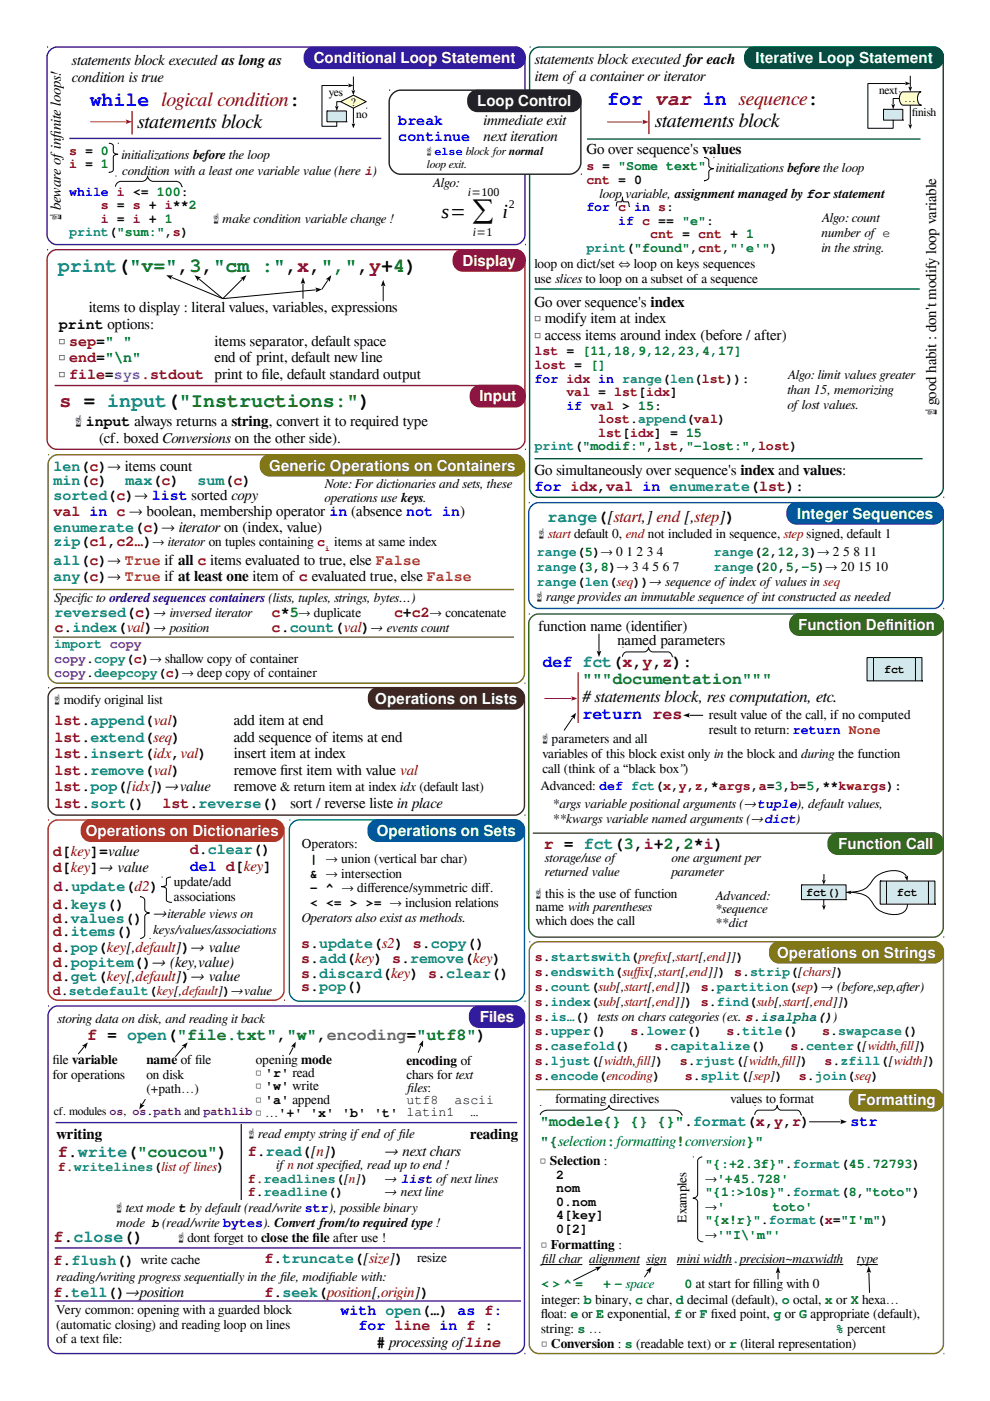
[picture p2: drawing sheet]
<svg xmlns="http://www.w3.org/2000/svg" width="210mm" height="297mm" viewBox="0 0 210 297" stroke-linecap="round" stroke-linejoin="round" font-family="sans-serif">
<defs><g id="words">
<text font-size="6.1" x="100" y="46.8">∑</text>
<g font-size="4.2" fill="#00f">
<text x="19" y="22.4">while logical condition:</text>
<text x="128.7" y="22.2">for var in sequence:</text>
</g>
<g font-size="4.2">
<text x="29.2" y="27.1">statements block</text>
<text x="138.9" y="26.8">statements block</text>
<text x="93.6" y="46.2">s=</text>
<text x="106.6" y="46.2">i</text>
</g>
<text font-size="4.2" fill="#008080" x="12.2" y="57.7">print(&quot;v=&quot;,3,&quot;cm :&quot;,x,&quot;,&quot;,y+4)</text>
<text font-size="4.2" fill="#800000" x="12.6" y="86.4">s = input(&quot;Instructions:&quot;)</text>
<text font-size="3.5" fill="#008080" x="116.1" y="110.7">range([start,] end [,step])</text>
<g font-size="3.5" fill="#00f">
<text x="115" y="141.5">def fct(x,y,z):</text>
<text x="123.5" y="152.5">return res</text>
</g>
<text font-size="3.5" fill="#008000" x="123.5" y="145">&quot;&quot;&quot;documentation&quot;&quot;&quot;</text>
<text font-size="3.5" x="123.5" y="148.9"># statements block, res computation, etc.</text>
<g font-size="3.5" fill="#800000">
<text x="115.3" y="180">r = fct(3,i+2,2*i)</text>
<text x="18.5" y="220.6">f = open(&quot;file.txt&quot;,&quot;w&quot;,encoding=&quot;utf8&quot;)</text>
<text x="12.2" y="245.3">f.write(&quot;coucou&quot;)</text>
<text x="11.4" y="263.4">f.close()</text>
</g>
<g font-size="3.2">
<text x="15.2" y="13.9">statements block executed as long as</text>
<text x="15.2" y="17.4">condition is true</text>
<text x="113.4" y="13.6">statements block executed for each</text>
<text x="113.4" y="17.1">item of a container or iterator</text>
<text x="12.9" y="29.5" transform="rotate(-90 12.9 29.5)">i</text>
<text x="102.5" y="26.4">immediate exit</text>
<text x="102.5" y="30">next iteration</text>
<text x="124.3" y="32.6">Go over sequence's values</text>
<text x="12.9" y="46.7" transform="rotate(-90 12.9 46.7)">☝ beware ofinfnite loops!</text>
<text x="113.3" y="65">Go over sequence's index</text>
<text x="12.5" y="69.8">print options:</text>
<text x="18.8" y="66.2">items to display : literal values, variables, expressions</text>
<text x="113.3" y="68.5">◽ modify item at index</text>
<text x="12.5" y="73.3">◽ sep=&quot; &quot;</text>
<text x="12.5" y="76.8">◽ end=&quot;\n&quot;</text>
<text x="45.5" y="73.3">items separator, default space</text>
<text x="45.5" y="76.8">end of print, default new line</text>
<text x="113.3" y="72">◽ access items around index (before / after)</text>
<text x="12.5" y="80.4">◽ file=sys.stdout</text>
<text x="45.5" y="80.4">print to f</text>
<text x="55.5" y="80.4">ile, default standard output</text>
<text x="198.5" y="88.1" transform="rotate(-90 198.5 88.1)">☝ good habit : don't modify loop variable</text>
<text x="16" y="90.3">☝ input always returns a string, convert it to required type</text>
<text x="21" y="93.9">(cf. boxed Conversions on the other side).</text>
<text x="113.3" y="100.6">Go simultaneously over sequence's index and values:</text>
<text x="114.2" y="133.7">function name (identif</text>
<text x="130.9" y="136.8">named parameters</text>
<text x="140.7" y="133.7">ier)</text>
<text x="49.6" y="153.7">add item at end</text>
<text x="49.6" y="157.2">add sequence of items at end</text>
<text x="49.6" y="160.7">insert item at index</text>
<text x="49.6" y="164.3">remove f</text>
<text x="49.6" y="167.8">remove</text>
<text x="59.4" y="164.3">irst item with value val</text>
<text x="61.6" y="171.3">sort / reverse liste in place</text>
<text x="32.5" y="194.7">→</text>
<text x="12" y="241.5">writing</text>
<text x="81.5" y="245">→ next chars</text>
<text x="99.7" y="241.5">reading</text>
<text x="79.8" y="285.6"># processing ofline</text>
</g>
<g font-size="3.2" fill="#fff">
<text x="66.5" y="13.4">Conditional Loop Statement</text>
<text x="160.1" y="13.4">Iterative Loop Statement</text>
<text x="101.2" y="22.5">Loop Control</text>
<text x="98.1" y="56.3">Display</text>
<text x="101.6" y="85.1">Input</text>
<text x="57" y="99.8">Generic Operations on Containers</text>
<text x="168.9" y="110">Integer Sequences</text>
<text x="169.2" y="133.6">Function Def</text>
<text x="187.7" y="133.6">inition</text>
<text x="79.6" y="149.2">Operations on Lists</text>
<text x="18.2" y="177.2">Operations on Dictionaries</text>
<text x="79.9" y="177.2">Operations on Sets</text>
<text x="177.7" y="180">Function Call</text>
<text x="164.8" y="203">Operations on Strings</text>
<text x="101.7" y="216.7">Files</text>
<text x="181.7" y="234.4">Formatting</text>
</g>
<g font-size="3.2" fill="#00f">
<text x="84.5" y="26.4">break</text>
<text x="84.5" y="30">continue</text>
<text x="113.3" y="104.1">for idx,val in enumerate(lst):</text>
<text x="40.3" y="184.6">del d[key]</text>
<text x="180.3" y="238.7">str</text>
<text x="72.2" y="278.9">with open(…) as f:</text>
<text x="76" y="282">for line in f :</text>
</g>
<g font-size="3.2" fill="#008080">
<text x="11.3" y="99.8">len(c)→ items count</text>
<text x="11.3" y="102.8">min(c)</text>
<text x="11.3" y="106.1">sorted(c)→ list sorted copy</text>
<text x="26.6" y="102.8">max(c)</text>
<text x="41.9" y="102.8">sum(c)</text>
<text x="11.3" y="112.8">enumerate(c)→ iterator on (index, value)</text>
<text x="11.3" y="115.8">zip(c1,c2…)</text>
<text x="11.3" y="119.8">all(c)→ True if all c items evaluated to true, else False</text>
<text x="11.3" y="123.2">any(c)→ True if at least one item of c evaluated true, else False</text>
<text x="11.5" y="130.8">reversed(c)</text>
</g>
<g font-size="3.2" fill="#800000">
<text x="11.3" y="109.5">val in c → boolean, membership operator in (absence not in)</text>
<text x="57.6" y="130.8">c*5</text>
<text x="83.5" y="130.8">c+c2</text>
<text x="11.5" y="134">c.index(val)</text>
<text x="57.6" y="134">c.count(val)</text>
<text x="11.6" y="153.7">lst.append(val)</text>
<text x="11.6" y="157.2">lst.extend(seq)</text>
<text x="11.6" y="160.7">lst.insert(idx,val)</text>
<text x="11.6" y="164.3">lst.remove(val)</text>
<text x="11.6" y="167.8">lst.pop([idx])→value</text>
<text x="11.6" y="171.3">lst.sort()</text>
<text x="34.4" y="171.3">lst.reverse()</text>
<text x="11.2" y="181.4">d[key]=value</text>
<text x="11.2" y="185">d[key]→ value</text>
<text x="40.3" y="181.1">d.clear()</text>
<text x="11.4" y="188.9">d.update(d2)</text>
<text x="11.2" y="192.8">d.keys()</text>
<text x="11.2" y="195.7">d.values()</text>
<text x="11.2" y="198.5">d.items()</text>
<text x="11.2" y="201.8">d.pop(key[,default])→ value</text>
<text x="63.9" y="201">s.update(s2) s.copy()</text>
<text x="11.2" y="204.9">d.popitem()→ (key,value)</text>
<text x="11.2" y="208.1">d.get(key[,default])→ value</text>
<text x="63.9" y="204.2">s.add(key) s.remove(key)</text>
<text x="63.9" y="207.3">s.discard(key) s.clear()</text>
<text x="63.9" y="210.2">s.pop()</text>
<text x="52.6" y="245">f.read([n])</text>
<text x="11.4" y="268.1">f.flush()</text>
<text x="56.1" y="267.8">f.truncate([size])</text>
<text x="11.4" y="274.9">f.tell()→position</text>
<text x="56.1" y="274.9">f.seek(position[,origin])</text>
</g>
<g font-size="3.2" fill="#008000">
<text x="114.5" y="238.7">&quot;modele{} {} {}&quot;.format(x,y,r)</text>
<text x="114.5" y="242.9">&quot;{selection:formatting!conversion}&quot;</text>
</g>
<g font-size="2.8" fill="#800000">
<text x="14.6" y="32.8">s = 0</text>
<text x="14.6" y="35.7">i = 1</text>
<text x="124.3" y="36.1">s = &quot;Some text&quot;</text>
<text x="124.3" y="39">cnt = 0</text>
<text x="21.4" y="44.3">s = s + i**2</text>
<text x="21.4" y="47.2">i = i + 1</text>
<text x="137.9" y="50.5">cnt = cnt + 1</text>
<text x="113.3" y="75.3">lst = [11,18,9,12,23,4,17]</text>
<text x="113.3" y="78.2">lost = []</text>
<text x="120.1" y="84">val = lst[idx]</text>
<text x="126.9" y="89.7">lost.append(val)</text>
<text x="126.9" y="92.6">lst[idx] = 15</text>
<text x="113.4" y="203.8">s.startswith(pref</text>
<text x="138.6" y="203.8">ix[,start[,end]])</text>
<text x="113.4" y="207">s.endswith(suf</text>
<text x="134.2" y="207">f</text>
<text x="134.2" y="207">ix[,start[,end]]) s.strip([chars])</text>
<text x="11.2" y="211">d.setdefault(key[,default])→value</text>
<text x="113.4" y="210.1">s.count(sub[,start[,end]]) s.partition(sep)→ (before,sep,after)</text>
<text x="113.4" y="213.3">s.index(sub[,start[,end]]) s.find(sub[,start[,end]])</text>
<text x="113.4" y="216.5">s.is…() tests on chars categories (ex. s.isalpha())</text>
<text x="113.4" y="219.4">s.upper()</text>
<text x="133.7" y="219.4">s.lower()</text>
<text x="154" y="219.4">s.title()</text>
<text x="174.3" y="219.4">s.swapcase()</text>
<text x="113.4" y="222.6">s.casefold()</text>
<text x="113.4" y="225.7">s.ljust([width,f</text>
<text x="134.9" y="225.7">ill])</text>
<text x="138.8" y="222.6">s.capitalize()</text>
<text x="144.1" y="225.7">s.rjust([width,f</text>
<text x="165.6" y="225.7">ill])</text>
<text x="167.6" y="222.6">s.center([width,f</text>
<text x="174.8" y="225.7">s.zfill([width])</text>
<text x="190.7" y="222.6">ill])</text>
<text x="113.4" y="229">s.encode(encoding)</text>
<text x="145.2" y="229">s.split([sep])</text>
<text x="169.4" y="229">s.join(seq)</text>
<text x="12.2" y="248.3">f.writelines(list of lines)</text>
<text x="52.6" y="250.8">f.readlines([n])</text>
<text x="52.6" y="253.6">f.readline()</text>
</g>
<g font-size="2.8">
<text x="25.8" y="33.7">initializations before the loop</text>
<text x="25.9" y="37.1">condition with a least one variable value (here i)</text>
<text x="91.7" y="39.7">Algo:</text>
<text x="127.1" y="42">loop variable, assignment managed by for statement</text>
<text x="151.8" y="36.5">initializations before the loop</text>
<text x="45.3" y="47.3">☝ make condition variable change !</text>
<text x="174.2" y="47.2">Algo: count</text>
<text x="174.2" y="50.3">number of e</text>
<text x="174.2" y="53.5">in the string.</text>
<text x="113.3" y="56.8">loop on dict/set ⇔ loop on keys sequences</text>
<text x="113.3" y="60">use slices to loop on a subset of a sequence</text>
<text x="166.9" y="80.4">Algo: limit values greater</text>
<text x="166.9" y="83.6">than 15, memorizing</text>
<text x="166.9" y="86.8">of lost values.</text>
<text x="68.8" y="103.4">Note: For dictionaries and sets, these</text>
<text x="68.8" y="106.5">operations use keys.</text>
<text x="32.3" y="115.8">→ iterator on tuples containing c items at same index</text>
<text x="114.3" y="114.1">☝ start default 0, end not included in sequence, stepsigned, default 1</text>
<text x="11.5" y="127.7">Specif</text>
<text x="16.9" y="127.7">ic to ordered sequences containers (lists, tuples, strings, bytes…)</text>
<text x="32.5" y="130.8">→ inversed iterator</text>
<text x="63.3" y="130.8">→ duplicate</text>
<text x="91.2" y="130.8">→ concatenate</text>
<text x="113.8" y="127.4">☝ range provides an immutable sequence of int constructed as needed</text>
<text x="32.5" y="134">→ position</text>
<text x="78.6" y="134">→ events count</text>
<text x="11.6" y="149.4">☝ modify original list</text>
<text x="150.3" y="152.4">result value of the call, if no computed</text>
<text x="150.3" y="155.5">result to return: return None</text>
<text x="115" y="157.6">☝ parameters and all</text>
<text x="115" y="160.8">variables of this block exist only in the block and during the function</text>
<text x="59.4" y="167.8">&amp; return item at index idx (default last)</text>
<text x="114.6" y="167.5">Advanced: def fct(x,y,z,*args,a=3,b=5,**kwargs):</text>
<text x="115" y="163.9">call (think of a “black box”)</text>
<text x="117.2" y="171.3">*args variable positional arguments (→tuple), default values,</text>
<text x="64" y="179.8">Operators:</text>
<text x="117.2" y="174.5">**kwargs variable named arguments (→dict)</text>
<text x="65.7" y="183">| → union (vertical bar char)</text>
<text x="115.5" y="182.8">storage/use of</text>
<text x="115.5" y="185.7">returned value</text>
<text x="142.3" y="182.8">one argument per</text>
<text x="142.3" y="185.7">parameter</text>
<text x="36.9" y="187.9">update/add</text>
<text x="36.9" y="190.9">associations</text>
<text x="65.7" y="186.1">&amp; → intersection</text>
<text x="65.7" y="189.2">- ^ → dif</text>
<text x="77.9" y="189.2">ference/symmetric dif</text>
<text x="102.1" y="189.2">f.</text>
<text x="113.6" y="190.4">☝ this is the use of function</text>
<text x="151.6" y="190.7">Advanced:</text>
<text x="32.5" y="198">keys/values/associations</text>
<text x="35.5" y="194.7">iterable views on</text>
<text x="64" y="195.5">Operators also exist as methods.</text>
<text x="65.7" y="192.3">&lt; &lt;= &gt; &gt;= → inclusion relations</text>
<text x="113.6" y="193.2">name with parentheses</text>
<text x="113.6" y="196">which does the call</text>
<text x="151.6" y="193.6">*sequence</text>
<text x="151.6" y="196.5">**dict</text>
<text x="12.2" y="216.9">storing data on disk, and reading it back</text>
<text x="11.2" y="225.6">f</text>
<text x="11.2" y="225.6">ile variable</text>
<text x="31" y="225.6">name of f</text>
<text x="41.4" y="225.6">ile</text>
<text x="54.3" y="225.6">opening mode</text>
<text x="86.2" y="225.8">encoding of</text>
<text x="11.2" y="228.7">for operations</text>
<text x="31" y="228.7">on disk</text>
<text x="31" y="231.8">(+path…)</text>
<text x="54.3" y="228.4">◽ 'r' read</text>
<text x="54.3" y="231.2">◽ 'w' write</text>
<text x="54.3" y="234">◽ 'a' append</text>
<text x="86.2" y="228.7">chars for text</text>
<text x="86.2" y="231.5">f</text>
<text x="86.2" y="231.5">iles:</text>
<text x="117.8" y="234">formating directives</text>
<text x="154.9" y="234">values to format</text>
<text x="54.3" y="236.8">◽ …'+' 'x' 'b' 't' latin1</text>
<text x="86.2" y="234.1">utf8</text>
<text x="96.3" y="234.1">ascii</text>
<text x="99.8" y="236.7">…</text>
<text x="52.7" y="241.3">☝ read empty string if end of f</text>
<text x="84.5" y="241.3">ile</text>
<text x="58.5" y="247.9">ifn not specif</text>
<text x="72.3" y="247.9">ied, read up to end !</text>
<text x="81.5" y="250.8">→ list of next lines</text>
<text x="114.5" y="247">◽ Selection :</text>
<text x="117.9" y="249.9">2</text>
<text x="149.5" y="250.7">→'+45.728'</text>
<text x="24.7" y="256.9">☝ text mode t by default (read/write str), possible binary</text>
<text x="81.5" y="253.6">→ next line</text>
<text x="117.9" y="252.8">nom</text>
<text x="117.9" y="255.6">0.nom</text>
<text x="149.5" y="256.8">→'</text>
<text x="24.7" y="260.1">mode</text>
<text x="34.4" y="260.1">(read/write bytes). Convert from/to required type !</text>
<text x="37.8" y="263.4">☝ dont forget to close the f</text>
<text x="66.3" y="263.4">ile after use !</text>
<text x="117.9" y="258.5">4[key]</text>
<text x="117.9" y="261.4">0[2]</text>
<text x="145.6" y="259.2" transform="rotate(-90 145.6 259.2)">Examples</text>
<text x="149.5" y="262.7">→'&quot;I\'m&quot;'</text>
<text x="29.8" y="268.1">write cache</text>
<text x="88.4" y="267.6">resize</text>
<text x="114.7" y="264.7">◽ Formatting :</text>
<text x="114.7" y="267.9">f</text>
<text x="114.7" y="267.9">ill char alignment sign</text>
<text x="143.5" y="267.9">mini width.precision~maxwidth</text>
<text x="181.7" y="267.9">type</text>
<text x="12" y="271.6">reading/writing progress sequentially in the f</text>
<text x="59.2" y="271.6">ile, modif</text>
<text x="69.5" y="271.6">iable with:</text>
<text x="159.7" y="273.1">illing with 0</text>
<text x="11.9" y="278.6">Very common: opening with a guarded block</text>
<text x="11.9" y="281.7">(automatic closing) and reading loop on lines</text>
<text x="114.7" y="276.4">integer: b binary, c char, d decimal (default), o octal, x or X hexa…</text>
<text x="114.7" y="279.5">f</text>
<text x="114.7" y="279.5">loat: e or E exponential, f or F f</text>
<text x="150.8" y="279.5">ixed point, g or G appropriate (default),</text>
<text x="11.9" y="284.8">of a text f</text>
<text x="21.8" y="284.8">ile:</text>
<text x="114.7" y="282.6">string: s …</text>
<text x="114.8" y="285.7">◽ Conversion : s (readable text) or r (literal representation)</text>
</g>
<g font-size="2.8" fill="#00f">
<text x="14.6" y="41.5">while i &lt;= 100:</text>
<text x="124.3" y="44.7">for c in s:</text>
<text x="131.1" y="47.6">if c == &quot;e&quot;:</text>
<text x="113.3" y="81.1">for idx in range(len(lst)):</text>
<text x="120.1" y="86.9">if val &gt; 15:</text>
</g>
<g font-size="2.8" fill="#008080">
<text x="14.6" y="50.1">print(&quot;sum:&quot;,s)</text>
<text x="124.3" y="53.4">print(&quot;found&quot;,cnt,&quot;'e'&quot;)</text>
<text x="113.3" y="95.5">print(&quot;modif:&quot;,lst,&quot;-lost:&quot;,lost)</text>
<text x="113.8" y="117.9">range(5)→ 0 1 2 3 4</text>
<text x="151.3" y="117.9">range(2,12,3)→ 2 5 8 11</text>
<text x="113.8" y="121">range(3,8)→ 3 4 5 6 7</text>
<text x="113.8" y="124.2">range(len(seq))→ sequence of index of values in seq</text>
<text x="151.3" y="121">range(20,5,-5)→ 20 15 10</text>
<text x="11.5" y="137.3">import copy</text>
</g>
<g font-size="2.8" fill="#909">
<text x="11.5" y="140.5">copy.copy(c)→ shallow copy of container</text>
<text x="11.5" y="143.6">copy.deepcopy(c)→ deep copy of container</text>
</g>
<g font-size="2.8" fill="#008000">
<text x="149.5" y="247.6">&quot;{:+2.3f}&quot;.format(45.72793)</text>
<text x="149.5" y="253.6">&quot;{1:&gt;10s}&quot;.format(8,&quot;toto&quot;)</text>
<text x="163.9" y="256.8">toto'</text>
<text x="149.5" y="259.6">&quot;{x!r}&quot;.format(x=&quot;I'm&quot;)</text>
<text x="114.7" y="273.1">&lt; &gt; ^ =</text>
<text x="127.9" y="273.1">+ - space</text>
<text x="145.1" y="273.1">0 at start for f</text>
<text x="177.2" y="282.6">% percent</text>
</g>
<g font-size="2.5">
<text x="69.7" y="20.4">yes</text>
<text x="74.4" y="22.4">?</text>
<text x="186.4" y="20">next</text>
<text x="191.7" y="21.7">…</text>
<text x="75.5" y="25">no</text>
<text x="193.4" y="24.7">f</text>
<text x="193.4" y="24.7">inish</text>
<text x="90.5" y="32.8">☝ else block for normal</text>
<text x="90.5" y="35.6">loop exit.</text>
<text x="99.2" y="41.6">i=100</text>
<text x="107.9" y="44.2">2</text>
<text x="100.2" y="50">i=1</text>
<text x="187.4" y="142.6">fct</text>
<text x="171" y="189.9">fct()</text>
<text x="190.2" y="190">fct</text>
<text x="11.4" y="236.4">cf. modules os, os.path and pathlib</text>
<text x="32.2" y="260.1">b</text>
</g>
<text font-size="1.6" fill="#800000" x="68.9" y="116.8">i</text>
</g></defs>
<path d="M171.6 237.8h6.6" fill="none" stroke="#000" stroke-width=".21"/>
<path d="M178.2 237.3l1.4 .5-1.4 .5a.83 .83 0 0 0 0-1z" fill-rule="evenodd" fill="#000"/>
<path d="M10 53h.1M10.6 53.6l.9-.6h.5h97.3a2.12 2.12 0 0 1 2 1.9v38.4a2.12 2.12 0 0 1-2 1.9h-97.3a2.12 2.12 0 0 1-2-1.9v-38.4l.1-.5zM111.3 95.2h.1" fill="none" stroke="#880e4f" stroke-width=".3"/>
<path d="M96.7 53.5l.9-.5h.5h11.2a2.31 2.31 0 0 1 2 1.7 2.31 2.31 0 0 1-1 2.5l-1 .3h-11.2a2.31 2.31 0 0 1-1.9-1.6 2.31 2.31 0 0 1 .5-2.4z" fill-rule="evenodd" fill="#880e4f"/>
<path d="M96.7 53.5l.9-.5h.5h11.2a2.31 2.31 0 0 1 2 1.7 2.31 2.31 0 0 1-1 2.5l-1 .3h-11.2a2.31 2.31 0 0 1-1.9-1.6 2.31 2.31 0 0 1 .5-2.4z" fill="none" stroke="#880e4f" stroke-width=".3"/>
<path d="M36.5 58.8l10.7 4.5M42.3 59.2l4.9 4.1M51.3 59.3l-4.1 4M69.5 59.4l-1.3 1.9M64.2 60.1v3.2M66.9 61.5l-19.7 1.8M81.2 60.7v3.2" fill="none" stroke="#000" stroke-width=".21"/>
<g fill="#000">
<path d="M35.2 58.3l1.5 .1a.7 .7 0 0 0-.4 .9z" fill-rule="evenodd"/>
<path d="M41.2 58.3l1.4 .5a.8 .8 0 0 0-.6 .8z" fill-rule="evenodd"/>
<path d="M50.9 59l1.3-.7-.6 1.4a.8 .8 0 0 0-.7-.7z" fill-rule="evenodd"/>
<path d="M69 59.2l1.2-.9-.3 1.5a.73 .73 0 0 0-.9-.6z" fill-rule="evenodd"/>
<path d="M64.2 58.8l.5 1.4a.68 .68 0 0 0-1 0z" fill-rule="evenodd"/>
<path d="M66.8 61l1.5 .3-1.4 .7a.78 .78 0 0 0-.1-1z" fill-rule="evenodd"/>
<path d="M81.2 59.3l.5 1.4a.68 .68 0 0 0-.9 0z" fill-rule="evenodd"/>
</g>
<path d="M112.1 106.6h.1M112.7 107.2l.9-.5 .5-.1h83.9a2.16 2.16 0 0 1 2 2v18.4a2.16 2.16 0 0 1-2 2h-83.9a2.16 2.16 0 0 1-2-2v-18.4l.1-.5zM200 129h.1" fill="none" stroke="#0d47a1" stroke-width=".3"/>
<path d="M65.1 10.6l.9-.5 .5-.1h42.8a2.28 2.28 0 0 1 2 2.2 2.28 2.28 0 0 1-2 2.3h-42.8a2.31 2.31 0 0 1-1.9-1.5 2.31 2.31 0 0 1 .5-2.4z" fill-rule="evenodd" fill="#311b92"/>
<path d="M10 10h.1M10.6 10.6l.9-.5 .5-.1h97.3a2.16 2.16 0 0 1 2 2v37.8a2.16 2.16 0 0 1-2 2.1h-97.3a2.19 2.19 0 0 1-2-2.1v-37.8l.1-.5zM65.1 10.6l.9-.5 .5-.1h42.8a2.28 2.28 0 0 1 2 2.2 2.28 2.28 0 0 1-2 2.3h-42.8a2.31 2.31 0 0 1-1.9-1.5 2.31 2.31 0 0 1 .5-2.4zM111.3 51.9h.1" fill="none" stroke="#311b92" stroke-width=".3"/>
<path d="M112.3 10h.1M112.9 10.6l.9-.5 .5-.1h83.7a2.16 2.16 0 0 1 2 2v91.4a2.16 2.16 0 0 1-2 2h-83.7a2.16 2.16 0 0 1-2-2v-91.4l.1-.5zM200 105.4h.1" fill="none" stroke="#004d40" stroke-width=".3"/>
<path d="M19.2 25.8h7.5" fill="none" stroke="#b80047" stroke-width=".21"/>
<path d="M26.6 25.3l1.4 .5-1.4 .5a.72 .72 0 0 0 0-1z" fill-rule="evenodd" fill="#b80047"/>
<path d="M28 23.5v5" fill="none" stroke="#b80047" stroke-width=".3"/>
<path d="M23.1 36.5h.1M23.1 30.4a.91 .91 0 0 1 .9 .5v1.3a.91 .91 0 0 0 1 .5 .91 .91 0 0 0-1 .5v2.9a.91 .91 0 0 1-.9 .4M24.5 37.3h.1M24.5 39.6a1.21 1.21 0 0 1 1.1-1.1h4.5a1.22 1.22 0 0 0 1.2-1.2 1.24 1.24 0 0 0 1.2 1.2h4.9a1.22 1.22 0 0 1 1.1 1.1M25 30.4h.1M38.5 39.6h.1" fill="none" stroke="#000" stroke-width=".21"/>
<path d="M128.7 25.9h7.5" fill="none" stroke="#b80047" stroke-width=".21"/>
<path d="M136.2 25.4l1.4 .5-1.4 .5a.78 .78 0 0 0 0-1z" fill-rule="evenodd" fill="#b80047"/>
<path d="M137.6 23.4v5" fill="none" stroke="#b80047" stroke-width=".3"/>
<path d="M113.3 61.3h81.7" fill="none" stroke="#004d40" stroke-width=".3"/>
<path d="M149.3 38.3h.1M149.3 33.4a.99 .99 0 0 1 1 .6v1.1a.94 .94 0 0 0 1 .7 .94 .94 0 0 0-1 .6v1.3a.99 .99 0 0 1-1 .6M151.3 33.4h.1M130.7 41.8h.1M130.7 43.8l.2-1 .9-.1 .2-.9 .2 1 1.1 .1 .1 .9M133.4 43.8h.1M114.5 234.4h.1M114.5 236.4a1.45 1.45 0 0 1 1.7-1h11.3a1.63 1.63 0 0 0 1.6-1 1.42 1.42 0 0 0 1.6 1h12.2a1.56 1.56 0 0 1 1.6 1M144.5 236.4h.1M160 234.4h.1M160 236.4a.98 .98 0 0 1 .8-1h3.1a1 1 0 0 0 .9-1 .97 .97 0 0 0 .8 1h3.4a1.01 1.01 0 0 1 .8 1M169.8 236.4h.1" fill="none" stroke="#000" stroke-width=".21"/>
<path d="M112.2 199.7h.1M112.8 200.3l.9-.6h.5h83.8a2.16 2.16 0 0 1 2 1.9v83.4a2.16 2.16 0 0 1-2 2h-83.8a2.13 2.13 0 0 1-2-2v-83.4l.1-.4zM200 287h.1" fill="none" stroke="#827717" stroke-width=".3"/>
<path d="M167.4 107.2l.9-.6h.6h29.1a2.28 2.28 0 0 1 2 2.2 2.28 2.28 0 0 1-2 2.3h-29.1a2.31 2.31 0 0 1-2-1.5 2.31 2.31 0 0 1 .5-2.4z" fill-rule="evenodd" fill="#01579b"/>
<path d="M167.4 107.2l.9-.6h.6h29.1a2.28 2.28 0 0 1 2 2.2 2.28 2.28 0 0 1-2 2.3h-29.1a2.31 2.31 0 0 1-2-1.5 2.31 2.31 0 0 1 .5-2.4z" fill="none" stroke="#0d47a1" stroke-width=".3"/>
<path d="M100.1 213.9l.9-.5 .6-.1h7.6a2.25 2.25 0 0 1 2 2.3 2.25 2.25 0 0 1-2 2.2h-7.6a2.3 2.3 0 0 1-2-1.5 2.3 2.3 0 0 1 .5-2.4z" fill-rule="evenodd" fill="#4a148c"/>
<path d="M10.2 213.3h.1M10.8 213.9l.9-.5 .5-.1h97a2.13 2.13 0 0 1 2 2v69.7a2.12 2.12 0 0 1-2 2h-97a2.13 2.13 0 0 1-2-2v-69.7l.1-.5zM100.1 213.9l.9-.5 .6-.1h7.6a2.25 2.25 0 0 1 2 2.3 2.25 2.25 0 0 1-2 2.2h-7.6a2.3 2.3 0 0 1-2-1.5 2.3 2.3 0 0 1 .5-2.4zM51.2 238.3v16.1M111.2 287h.1" fill="none" stroke="#4a148c" stroke-width=".3"/>
<path d="M17.8 222l-1.2 1.5M30.8 233l-.6 1.1M38.9 222l-1.7 2M62.2 222.1l-.9 1.5M89.2 221.8l-.5 1.4" fill="none" stroke="#000" stroke-width=".21"/>
<g fill="#000">
<path d="M17.4 221.8l1.2-.8-.5 1.4a.8 .8 0 0 0-.7-.6z" fill-rule="evenodd"/>
<path d="M29.8 233.8a.82 .82 0 0 0 .9 .5l-1.2 .9z" fill-rule="evenodd"/>
<path d="M38.5 221.7l1.3-.7-.5 1.4a.73 .73 0 0 0-.8-.7z" fill-rule="evenodd"/>
<path d="M61.7 221.9l1-1-.2 1.5a.69 .69 0 0 0-.8-.5z" fill-rule="evenodd"/>
<path d="M89.7 220.6v1.4a.79 .79 0 0 0-1-.3z" fill-rule="evenodd"/>
</g>
<path d="M113.7 231h85" fill="none" stroke="#827717" stroke-width=".3"/>
<path d="M168 130.8l.9-.6h.6h28.5a2.28 2.28 0 0 1 2 2.2 2.28 2.28 0 0 1-2 2.3h-28.5a2.31 2.31 0 0 1-2-1.5 2.31 2.31 0 0 1 .5-2.4z" fill-rule="evenodd" fill="#33691e"/>
<path d="M112.1 130.2h.1M112.7 130.8l.9-.5 .5-.1h83.9a2.12 2.12 0 0 1 2 2v64.5a2.16 2.16 0 0 1-2 2h-83.9a2.16 2.16 0 0 1-2-2v-64.5l.1-.5zM168 130.8l.9-.6h.6h28.5a2.28 2.28 0 0 1 2 2.2 2.28 2.28 0 0 1-2 2.3h-28.5a2.31 2.31 0 0 1-2-1.5 2.31 2.31 0 0 1 .5-2.4zM200 198.7h.1" fill="none" stroke="#33691e" stroke-width=".3"/>
<path d="M127 134.4v3.6M132 137.2h.1M132 139.2a1.06 1.06 0 0 1 .9-1h3.7a1.03 1.03 0 0 0 .9-1 1 1 0 0 0 .9 1h3.2a1.06 1.06 0 0 1 .9 1M142.5 139.2h.1M146.2 151.7h2.9" fill="none" stroke="#000" stroke-width=".21"/>
<g fill="#000">
<path d="M126.5 137.9a.78 .78 0 0 0 1 0l-.5 1.4z" fill-rule="evenodd"/>
<path d="M144.9 151.7l1.4-.5a.78 .78 0 0 0 0 1z" fill-rule="evenodd"/>
</g>
<path d="M176.2 177.2l.9-.5 .5-.1h20.4a2.26 2.26 0 0 1 2 2.3 2.26 2.26 0 0 1-2 2.2h-20.4a2.28 2.28 0 0 1-2-1.5 2.28 2.28 0 0 1 .6-2.4z" fill-rule="evenodd" fill="#33691e"/>
<path d="M113 176.6h85.3M176.2 177.2l.9-.5 .5-.1h20.4a2.26 2.26 0 0 1 2 2.3 2.26 2.26 0 0 1-2 2.2h-20.4a2.28 2.28 0 0 1-2-1.5 2.28 2.28 0 0 1 .6-2.4z" fill="none" stroke="#33691e" stroke-width=".3"/>
<path d="M10.2 96.4h.1M10.8 97l.9-.5 .5-.1h97a2.12 2.12 0 0 1 2 2v44.4a2.16 2.16 0 0 1-2 2.1h-97a2.16 2.16 0 0 1-2-2.1v-44.4l.1-.5zM111.2 144.9h.1" fill="none" stroke="#827717" stroke-width=".3"/>
<path d="M115.4 148.1h5.7" fill="none" stroke="#b80047" stroke-width=".21"/>
<path d="M121.1 147.6l1.3 .5-1.3 .5a.78 .78 0 0 0 0-1z" fill-rule="evenodd" fill="#b80047"/>
<path d="M122.6 142.5v10.8" fill="none" stroke="#b80047" stroke-width=".3"/>
<path d="M121.4 152.2l-1.8 2.7M114.7 268.1h8.8M124.9 268.1h10.7M126.4 269.1l-4.8 2.4M137.1 268.1h4.3M137.4 269.7l-.8 1.1M143.5 268.1h11.7M156.9 268.1h21.9M165 269.9v1.4M181.7 268.1h4.4M184.2 269.8l.2 4.3" fill="none" stroke="#000" stroke-width=".21"/>
<g fill="#000">
<path d="M120.9 152l1.2-.9-.3 1.5a.73 .73 0 0 0-.9-.6z" fill-rule="evenodd"/>
<path d="M126.1 268.7l1.5-.2-1.1 1.1a.71 .71 0 0 0-.4-.9z" fill-rule="evenodd"/>
<path d="M136.9 269.5l1.2-.9-.3 1.4a.73 .73 0 0 0-.9-.5z" fill-rule="evenodd"/>
<path d="M165 268.6l.5 1.4a.78 .78 0 0 0-1 0z" fill-rule="evenodd"/>
<path d="M184.2 268.5l.5 1.4a.78 .78 0 0 0-1 0z" fill-rule="evenodd"/>
</g>
<path d="M10.2 173.8h.1M10.8 174.5l.9-.6 .5-.1h46a2.16 2.16 0 0 1 2 2v34.2a2.16 2.16 0 0 1-2 2.1h-46a2.13 2.13 0 0 1-2-2.1v-34.2l.1-.5zM60.2 212.1h.1" fill="none" stroke="#bf360c" stroke-width=".3"/>
<path d="M17.8 174.4l.9-.5 .6-.1h38.8a2.28 2.28 0 0 1 2 2.3 2.28 2.28 0 0 1-2 2.3h-38.8a2.31 2.31 0 0 1-2-1.5 2.31 2.31 0 0 1 .5-2.5z" fill-rule="evenodd" fill="#bf360c"/>
<path d="M17.8 174.4l.9-.5 .6-.1h38.8a2.28 2.28 0 0 1 2 2.3 2.28 2.28 0 0 1-2 2.3h-38.8a2.31 2.31 0 0 1-2-1.5 2.31 2.31 0 0 1 .5-2.5z" fill="none" stroke="#bf360c" stroke-width=".3"/>
<path d="M78.6 174.4l.9-.5 .5-.1h29.2a2.27 2.27 0 0 1 2 2.3 2.27 2.27 0 0 1-2 2.3h-29.2a2.31 2.31 0 0 1-1.9-1.5 2.31 2.31 0 0 1 .5-2.5z" fill-rule="evenodd" fill="#01579b"/>
<path d="M61.3 173.8h.1M62 174.5l.9-.6 .5-.1h45.8a2.12 2.12 0 0 1 2 2v34.5a2.16 2.16 0 0 1-2 2h-45.8a2.16 2.16 0 0 1-2.1-2v-34.5l.1-.5zM78.6 174.4l.9-.5 .5-.1h29.2a2.27 2.27 0 0 1 2 2.3 2.27 2.27 0 0 1-2 2.3h-29.2a2.31 2.31 0 0 1-1.9-1.5 2.31 2.31 0 0 1 .5-2.5zM111.2 212.3h.1" fill="none" stroke="#01579b" stroke-width=".3"/>
<path d="M78.7 146.4l.9-.5 .6-.1h28.8a2.27 2.27 0 0 1 2.1 2.3 2.27 2.27 0 0 1-2.1 2.2h-28.8a2.3 2.3 0 0 1-2-1.5 2.3 2.3 0 0 1 .5-2.4z" fill-rule="evenodd" fill="#3e2723"/>
<path d="M10.2 145.8h.1M10.8 146.4l.9-.5 .5-.1h97a2.16 2.16 0 0 1 2 2v23a2.13 2.13 0 0 1-2 2h-97a2.13 2.13 0 0 1-2-2v-23l.1-.5zM78.7 146.4l.9-.5 .6-.1h28.8a2.27 2.27 0 0 1 2.1 2.3 2.27 2.27 0 0 1-2.1 2.2h-28.8a2.3 2.3 0 0 1-2-1.5 2.3 2.3 0 0 1 .5-2.4zM111.2 172.8h.1" fill="none" stroke="#3e2723" stroke-width=".3"/>
<path d="M29.7 190.1h.1M29.7 190.1a.95 .95 0 0 1 1 .8v1.9a.95 .95 0 0 0 1 .8 .95 .95 0 0 0-1 .7v3.9a.98 .98 0 0 1-1 .8M31.7 199h.1M34.3 185.9h.1M36.3 191.3h.1M36.3 185.9l-.9 .3-.1 1.4a1.03 1.03 0 0 1-1 .4 1.04 1.04 0 0 1 1 .5v2.4l.3 .3 .7 .1M146.9 245.3h.1M148.9 245.3a1 1 0 0 0-1 .8v7.1a.97 .97 0 0 1-1 .8 .97 .97 0 0 1 1 .8v7.7a.97 .97 0 0 0 1 .8M148.9 263.3h.1" fill="none" stroke="#000" stroke-width=".21"/>
<path d="M83.4 19.7a2.49 2.49 0 0 0-.9 1.8v13a2.55 2.55 0 0 0 2.4 2.4h35.9a2.58 2.58 0 0 0 2.4-2.4v-13a2.58 2.58 0 0 0-2.4-2.4h-35.9l-.5 .1z" fill-rule="evenodd" fill="#fff"/>
<path d="M82.5 19.1h.1M83.4 19.7l1-.5 .5-.1h35.9a2.58 2.58 0 0 1 2.4 2.4v13a2.58 2.58 0 0 1-2.4 2.4h-35.9a2.54 2.54 0 0 1-2.4-2.4v-13a2.49 2.49 0 0 1 .9-1.8zM123.2 36.9h.1" fill="none" stroke="#212121" stroke-width=".3"/>
<path d="M99.8 19.7l.9-.5h.5h19.9a2.25 2.25 0 0 1 2.1 2.2 2.25 2.25 0 0 1-2.1 2.2h-19.9a2.29 2.29 0 0 1-1.9-1.5 2.29 2.29 0 0 1 .5-2.4z" fill-rule="evenodd" fill="#212121"/>
<path d="M99.8 19.7l.9-.5h.5h19.9a2.25 2.25 0 0 1 2.1 2.2 2.25 2.25 0 0 1-2.1 2.2h-19.9a2.29 2.29 0 0 1-1.9-1.5 2.29 2.29 0 0 1 .5-2.4z" fill="none" stroke="#212121" stroke-width=".3"/>
<path d="M113.3 97.3h82.3" fill="none" stroke="#004d40" stroke-width=".3"/>
<path d="M11.6 81.7h98.2" fill="none" stroke="#880e4f" stroke-width=".3"/>
<path d="M11.3 125h97.7" fill="none" stroke="#827717" stroke-width=".3"/>
<path d="M11.8 238h97.8M11.6 264.6h98.9M11.6 275.8h98.9" fill="none" stroke="#4a148c" stroke-width=".3"/>
<path d="M72.2 21.6l2.7-1.4 2.7 1.4-2.7 1.3z" fill-rule="evenodd" fill="#ffc"/>
<path d="M72.2 21.6l2.7-1.4 2.7 1.4-2.7 1.3zM72.2 20.2h.1M77.6 22.9h.1" fill="none" stroke="#000" stroke-width=".21"/>
<path d="M69.3 23.5h4.1v2.3h-4.1z" fill-rule="evenodd" fill="#cfe7f5"/>
<path d="M73.9 18.1h-5.6v8.7h3.1v-1M74.9 16.1v3M69.3 23.5h4.1v2.3h-4.1zM69.3 23.5h.1M72.2 21.6h-.8v.9M73.4 25.8h.1M74.9 22.9v3.3" fill="none" stroke="#000" stroke-width=".21"/>
<g fill="#000">
<path d="M73.8 17.7l1.1 .4-1.1 .4a.55 .55 0 0 0 0-.8z" fill-rule="evenodd"/>
<path d="M74.5 19.1l.3 .1 .5-.1-.4 1.1z" fill-rule="evenodd"/>
<path d="M71 22.4l.3 .2 .5-.2-.4 1.1z" fill-rule="evenodd"/>
<path d="M74.5 26.1l.3 .2 .5-.2-.4 1.1z" fill-rule="evenodd"/>
</g>
<path d="M14.7 29.4h66.2" fill="none" stroke="#311b92" stroke-width=".3"/>
<path d="M187.3 23.2h4.1v2.3h-4.1z" fill-rule="evenodd" fill="#cfe7f5"/>
<path d="M191.9 17.7h-7.9v9.5h5.4v-1.8M193 15.9v2.5M187.3 23.2h4.1v2.3h-4.1zM187.3 23.2h.1M190.7 20.9h-1.3v1.2M191.4 25.5h.1M193 22.3v4.1" fill="none" stroke="#000" stroke-width=".21"/>
<g fill="#000">
<path d="M191.9 17.3l1.1 .4-1.1 .4 .1-.3z" fill-rule="evenodd"/>
<path d="M192.6 18.3a.55 .55 0 0 0 .8 0l-.4 1.2z" fill-rule="evenodd"/>
<path d="M189 22a.55 .55 0 0 0 .8 0l-.4 1.2z" fill-rule="evenodd"/>
<path d="M192.6 26.3l.3 .2 .5-.2-.4 1.1z" fill-rule="evenodd"/>
</g>
<path d="M191.2 19.6l4.1-.1a1.71 1.71 0 0 0 0 2.8h-3.8a1.74 1.74 0 0 1-.3-2.7z" fill-rule="evenodd" fill="#ffc"/>
<path d="M190.7 19.5h.1M191.2 19.6l4.1-.1a1.71 1.71 0 0 0 0 2.8h-3.8a1.74 1.74 0 0 1-.3-2.7zM195.3 22.3h.1" fill="none" stroke="#000" stroke-width=".21"/>
<path d="M72.8 27.2h4.2v1.2h-4.2zM72.8 27.2h.1M77 28.4h.1M190.9 27.4h4.2v2.3h-4.2zM190.9 27.4h.1M195.1 29.7h.1" fill="none" stroke="#fff" stroke-width=".21"/>
<path d="M100.3 82.3l.9-.5 .5-.1h7.6a2.28 2.28 0 0 1 2 2.3 2.28 2.28 0 0 1-2 2.3h-7.6a2.31 2.31 0 0 1-1.9-1.6 2.31 2.31 0 0 1 .5-2.4z" fill-rule="evenodd" fill="#880e4f"/>
<path d="M100.3 82.3l.9-.5 .5-.1h7.6a2.28 2.28 0 0 1 2 2.3 2.28 2.28 0 0 1-2 2.3h-7.6a2.31 2.31 0 0 1-1.9-1.6 2.31 2.31 0 0 1 .5-2.4z" fill="none" stroke="#880e4f" stroke-width=".3"/>
<path d="M11.3 135.1h97.7" fill="none" stroke="#827717" stroke-width=".3"/>
<path d="M174.7 185.2v1.3M180.5 189.2a5.4 5.4 0 0 1 3.9 1.4 5.4 5.4 0 0 0 4.7 3.3 2.97 2.97 0 0 0 3.2-1.4l.1-.8" fill="none" stroke="#000" stroke-width=".21"/>
<g fill="#000">
<path d="M174.3 186.5l.3 .2 .5-.2-.4 1.1z" fill-rule="evenodd"/>
<path d="M179.4 189.2l1.1-.4a.55 .55 0 0 0 0 .8z" fill-rule="evenodd"/>
</g>
<path d="M169.9 187.6h9.5v3.1h-9.5z" fill-rule="evenodd" fill="#cfe7f5"/>
<path d="M169.9 187.6h9.5v3.1h-9.5zM169.9 187.6h.1M174.7 190.7v1.2M179.4 190.7h.1M192.2 185.8a3.6 3.6 0 0 0-4.1-1.1 5.2 5.2 0 0 0-3.7 2.8 4.1 4.1 0 0 1-3.5 1.6l-1.5 .1" fill="none" stroke="#000" stroke-width=".21"/>
<g fill="#000">
<path d="M174.3 191.9l.3 .1 .5-.1-.4 1.1z" fill-rule="evenodd"/>
<path d="M191.7 185.8l.4 .1 .4-.3-.1 1.2z" fill-rule="evenodd"/>
</g>
<path d="M172.6 193h4.1v1.1h-4.1zM172.6 193h.1M176.7 194.1h.1" fill="none" stroke="#fff" stroke-width=".21"/>
<path d="M183.8 139.4h11.7v5h-11.7z" fill-rule="evenodd" fill="#cfe7f5"/>
<path d="M183.8 139.4h11.7v5h-11.7zM183.8 139.4h.1M195.5 144.4h.1" fill="none" stroke="#000" stroke-width=".21"/>
<path d="M185.2 139.4v5z" fill="#cfe7f5"/>
<path d="M183.8 139.4h.1M185.2 139.4v5M195.5 144.4h.1" fill="none" stroke="#000" stroke-width=".21"/>
<path d="M194.1 139.4v5z" fill="#cfe7f5"/>
<path d="M183.8 139.4h.1M194.1 139.4v5M195.5 144.4h.1" fill="none" stroke="#000" stroke-width=".21"/>
<path d="M186.6 186.8h11.6v4.9h-11.6z" fill-rule="evenodd" fill="#cfe7f5"/>
<path d="M186.6 186.8h11.6v4.9h-11.6zM186.6 186.8h.1M198.2 191.7h.1" fill="none" stroke="#000" stroke-width=".21"/>
<path d="M188 186.8v4.9z" fill="#cfe7f5"/>
<path d="M186.6 186.8h.1M188 186.8v4.9M198.2 191.7h.1" fill="none" stroke="#000" stroke-width=".21"/>
<path d="M196.8 186.8v4.9z" fill="#cfe7f5"/>
<path d="M186.6 186.8h.1M196.8 186.8v4.9M198.2 191.7h.1" fill="none" stroke="#000" stroke-width=".21"/>
<path d="M72.8 14.9h4.2v1.2h-4.2zM72.8 14.9h.1M77 16.1h.1M190.9 14.7h4.2v1.2h-4.2zM190.9 14.7h.1M195.1 15.9h.1M172.6 184.1h4.1v1.1h-4.1zM172.6 184.1h.1M176.7 185.2h.1" fill="none" stroke="#fff" stroke-width=".21"/>
<path d="M158.5 10.6l.9-.5 .5-.1h38.1a2.28 2.28 0 0 1 2 2.2 2.28 2.28 0 0 1-2 2.3h-38.1a2.31 2.31 0 0 1-1.9-1.5 2.31 2.31 0 0 1 .5-2.4z" fill-rule="evenodd" fill="#004d40"/>
<path d="M158.5 10.6l.9-.5 .5-.1h38.1a2.28 2.28 0 0 1 2 2.2 2.28 2.28 0 0 1-2 2.3h-38.1a2.31 2.31 0 0 1-1.9-1.5 2.31 2.31 0 0 1 .5-2.4zM124.5 29.5h70.7" fill="none" stroke="#004d40" stroke-width=".3"/>
<path d="M163.8 200.3l.9-.6h.5h32.8a2.26 2.26 0 0 1 2 2.2 2.26 2.26 0 0 1-2 2.3h-32.8a2.28 2.28 0 0 1-1.9-1.5 2.28 2.28 0 0 1 .5-2.4z" fill-rule="evenodd" fill="#827717"/>
<path d="M163.8 200.3l.9-.6h.5h32.8a2.26 2.26 0 0 1 2 2.2 2.26 2.26 0 0 1-2 2.3h-32.8a2.28 2.28 0 0 1-1.9-1.5 2.28 2.28 0 0 1 .5-2.4z" fill="none" stroke="#827717" stroke-width=".3"/>
<path d="M180.7 231.6l.9-.5 .5-.1h15.9a2.26 2.26 0 0 1 2 2.3 2.26 2.26 0 0 1-2 2.2h-15.9a2.29 2.29 0 0 1-1.9-1.5 2.29 2.29 0 0 1 .5-2.4z" fill-rule="evenodd" fill="#827717"/>
<path d="M180.7 231.6l.9-.5 .5-.1h15.9a2.26 2.26 0 0 1 2 2.3 2.26 2.26 0 0 1-2 2.2h-15.9a2.29 2.29 0 0 1-1.9-1.5 2.29 2.29 0 0 1 .5-2.4z" fill="none" stroke="#827717" stroke-width=".3"/>
<path d="M55.8 97l.9-.5 .5-.1h52a2.25 2.25 0 0 1 2 2.3 2.25 2.25 0 0 1-2 2.2h-52a2.28 2.28 0 0 1-1.9-1.5 2.28 2.28 0 0 1 .5-2.4z" fill-rule="evenodd" fill="#827717"/>
<path d="M55.8 97l.9-.5 .5-.1h52a2.25 2.25 0 0 1 2 2.3 2.25 2.25 0 0 1-2 2.2h-52a2.28 2.28 0 0 1-1.9-1.5 2.28 2.28 0 0 1 .5-2.4z" fill="none" stroke="#827717" stroke-width=".3"/>
<use href="#words"/>
</svg>
